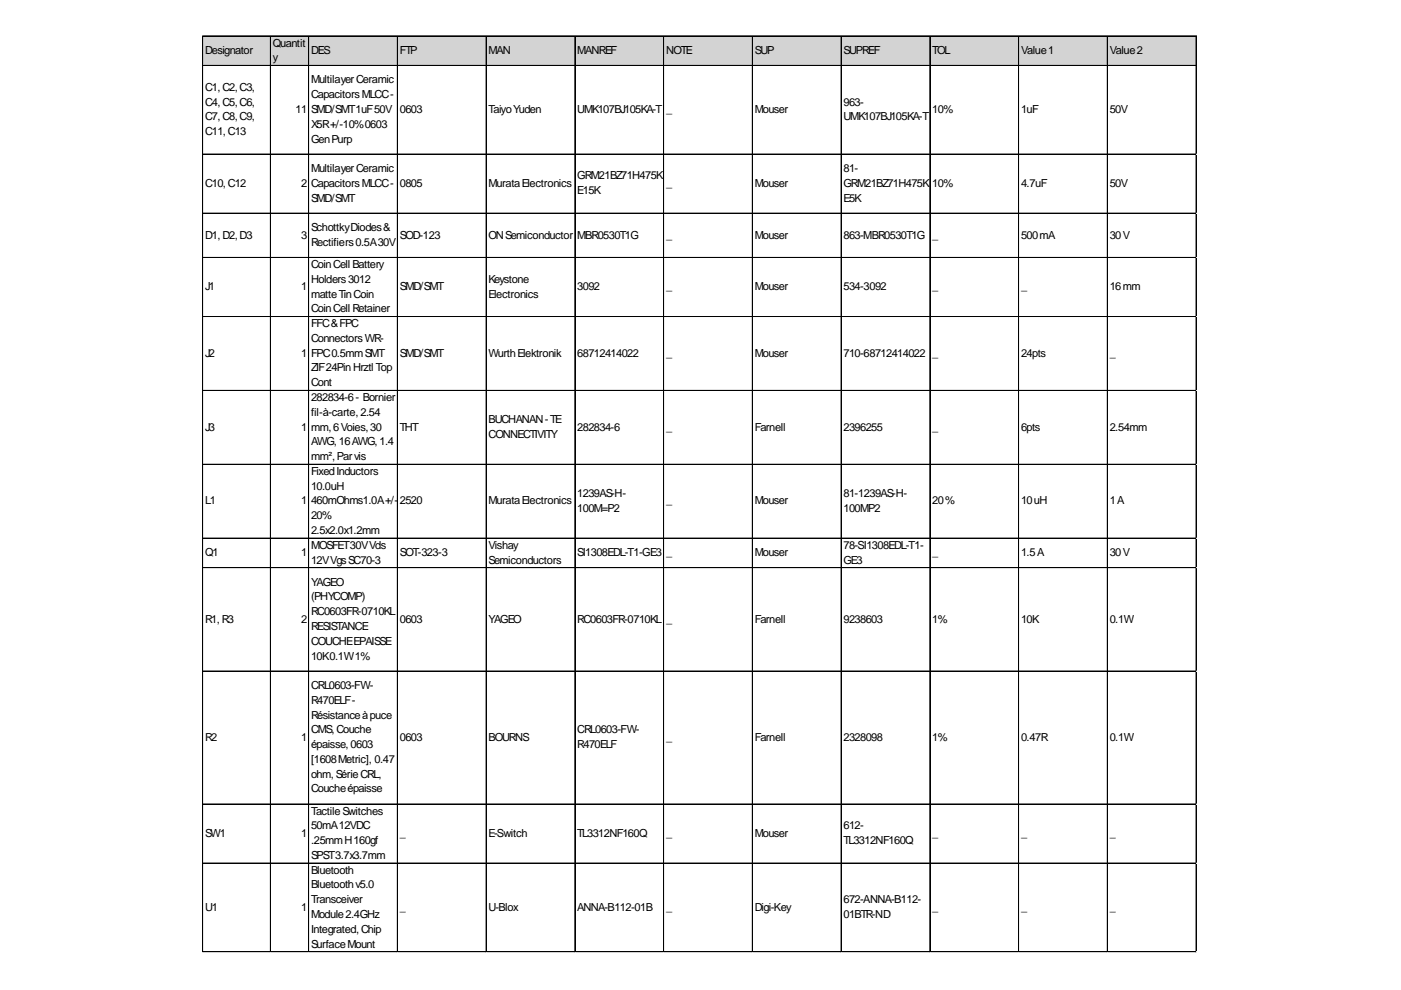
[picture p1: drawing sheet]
<svg xmlns="http://www.w3.org/2000/svg" width="297mm" height="210mm" viewBox="0 0 297 210" stroke-linecap="round" stroke-linejoin="round" font-family="sans-serif">
<defs><g id="words">
<g font-size="2.3">
<text x="43.5" y="11.4">Designator</text>
<text x="57.9" y="9.9">Quantit</text>
<text x="66" y="11.4">DES</text>
<text x="84.8" y="11.4">FTP</text>
<text x="103.6" y="11.4">MAN</text>
<text x="122.4" y="11.4">MANREF</text>
<text x="141.2" y="11.4">NOTE</text>
<text x="160" y="11.4">SUP</text>
<text x="178.8" y="11.4">SUPREF</text>
<text x="197.7" y="11.4">TOL</text>
<text x="216.5" y="11.4">Value1</text>
<text x="235.3" y="11.4">Value2</text>
<text x="57.9" y="13">y</text>
<text x="66" y="17.7">MultilayerCeramic</text>
<text x="43.5" y="19.3">C1,C2,C3,</text>
<text x="43.5" y="22.4">C4,C5,C6,</text>
<text x="62.7" y="24">11</text>
<text x="66" y="20.8">CapacitorsMLCC-</text>
<text x="66" y="24">SMD/SMT1uF50V</text>
<text x="84.8" y="24">0603</text>
<text x="103.6" y="24">TaiyoYuden</text>
<text x="122.4" y="24">UMK107BJ105KA-T</text>
<text x="141.2" y="24">_</text>
<text x="160" y="24">Mouser</text>
<text x="178.8" y="22.4">963-</text>
<text x="197.7" y="24">10%</text>
<text x="216.5" y="24">1uF</text>
<text x="235.3" y="24">50V</text>
<text x="43.5" y="25.5">C7,C8,C9,</text>
<text x="43.5" y="28.7">C11,C13</text>
<text x="66" y="27.1">X5R+/-10%0603</text>
<text x="178.8" y="25.5">UMK107BJ105KA-T</text>
<text x="66" y="30.2">GenPurp</text>
<text x="43.5" y="39.6">C10,C12</text>
<text x="63.9" y="39.6">2</text>
<text x="66" y="36.5">MultilayerCeramic</text>
<text x="66" y="39.6">CapacitorsMLCC-</text>
<text x="84.8" y="39.6">0805</text>
<text x="103.6" y="39.6">MurataElectronics</text>
<text x="122.4" y="38">GRM21BZ71H475K</text>
<text x="122.4" y="41.2">E15K</text>
<text x="141.2" y="39.6">_</text>
<text x="160" y="39.6">Mouser</text>
<text x="178.8" y="36.5">81-</text>
<text x="178.8" y="39.6">GRM21BZ71H475K</text>
<text x="197.7" y="39.6">10%</text>
<text x="216.5" y="39.6">4.7uF</text>
<text x="235.3" y="39.6">50V</text>
<text x="66" y="42.7">SMD/SMT</text>
<text x="178.8" y="42.7">E5K</text>
<text x="43.5" y="50.6">D1,D2,D3</text>
<text x="63.9" y="50.6">3</text>
<text x="66" y="49">SchottkyDiodes&amp;</text>
<text x="66" y="52.1">Rectifiers0.5A30V</text>
<text x="84.8" y="50.6">SOD-123</text>
<text x="103.6" y="50.6">ONSemiconductor</text>
<text x="122.4" y="50.6">MBR0530T1G</text>
<text x="141.2" y="50.6">_</text>
<text x="160" y="50.6">Mouser</text>
<text x="178.8" y="50.6">863-MBR0530T1G</text>
<text x="197.7" y="50.6">_</text>
<text x="216.5" y="50.6">500mA</text>
<text x="235.3" y="50.6">30V</text>
<text x="66" y="56.8">CoinCell Battery</text>
<text x="66" y="60">Holders3012</text>
<text x="103.6" y="60">Keystone</text>
<text x="43.5" y="61.5">J1</text>
<text x="63.9" y="61.5">1</text>
<text x="66" y="63.1">matteTinCoin</text>
<text x="84.8" y="61.5">SMD/SMT</text>
<text x="103.6" y="63.1">Electronics</text>
<text x="122.4" y="61.5">3092</text>
<text x="141.2" y="61.5">_</text>
<text x="160" y="61.5">Mouser</text>
<text x="178.8" y="61.5">534-3092</text>
<text x="197.7" y="61.5">_</text>
<text x="216.5" y="61.5">_</text>
<text x="235.3" y="61.5">16mm</text>
<text x="66" y="66.2">CoinCell Retainer</text>
<text x="66" y="69.4">FFC&amp;FPC</text>
<text x="43.5" y="75.6">J2</text>
<text x="63.9" y="75.6">1</text>
<text x="66" y="72.5">ConnectorsWR-</text>
<text x="66" y="75.6">FPC0.5mmSMT</text>
<text x="84.8" y="75.6">SMD/SMT</text>
<text x="103.6" y="75.6">WurthElektronik</text>
<text x="122.4" y="75.6">68712414022</text>
<text x="141.2" y="75.6">_</text>
<text x="160" y="75.6">Mouser</text>
<text x="178.8" y="75.6">710-68712414022</text>
<text x="197.7" y="75.6">_</text>
<text x="216.5" y="75.6">24pts</text>
<text x="235.3" y="75.6">_</text>
<text x="66" y="78.8">ZIF24PinHrztl Top</text>
<text x="66" y="81.9">Cont</text>
<text x="66" y="85">282834-6- Bornier</text>
<text x="66" y="88.2">fil-à-carte,2.54</text>
<text x="103.6" y="89.7">BUCHANAN-TE</text>
<text x="43.5" y="91.3">J3</text>
<text x="63.9" y="91.3">1</text>
<text x="66" y="91.3">mm,6Voies,30</text>
<text x="66" y="94.4">AWG,16AWG,1.4</text>
<text x="84.8" y="91.3">THT</text>
<text x="103.6" y="92.9">CONNECTIVITY</text>
<text x="122.4" y="91.3">282834-6</text>
<text x="141.2" y="91.3">_</text>
<text x="160" y="91.3">Farnell</text>
<text x="178.8" y="91.3">2396255</text>
<text x="197.7" y="91.3">_</text>
<text x="216.5" y="91.3">6pts</text>
<text x="235.3" y="91.3">2.54mm</text>
<text x="66" y="97.6">mm²,Parvis</text>
<text x="66" y="100.7">FixedInductors</text>
<text x="43.5" y="106.9">L1</text>
<text x="63.9" y="106.9">1</text>
<text x="66" y="103.8">10.0uH</text>
<text x="66" y="106.9">460mOhms1.0A+/-</text>
<text x="84.8" y="106.9">2520</text>
<text x="103.6" y="106.9">MurataElectronics</text>
<text x="122.4" y="105.4">1239AS-H-</text>
<text x="141.2" y="106.9">_</text>
<text x="160" y="106.9">Mouser</text>
<text x="178.8" y="105.4">81-1239AS-H-</text>
<text x="197.7" y="106.9">20%</text>
<text x="216.5" y="106.9">10uH</text>
<text x="235.3" y="106.9">1A</text>
<text x="66" y="110.1">20%</text>
<text x="66" y="113.2">2.5x2.0x1.2mm</text>
<text x="122.4" y="108.5">100M=P2</text>
<text x="178.8" y="108.5">100MP2</text>
<text x="43.5" y="117.9">Q1</text>
<text x="63.9" y="117.9">1</text>
<text x="66" y="116.3">MOSFET30VVds</text>
<text x="66" y="119.5">12VVgsSC70-3</text>
<text x="84.8" y="117.9">SOT-323-3</text>
<text x="103.6" y="116.3">Vishay</text>
<text x="103.6" y="119.5">Semiconductors</text>
<text x="122.4" y="117.9">SI1308EDL-T1-GE3</text>
<text x="141.2" y="117.9">_</text>
<text x="160" y="117.9">Mouser</text>
<text x="178.8" y="116.3">78-SI1308EDL-T1-</text>
<text x="178.8" y="119.5">GE3</text>
<text x="197.7" y="117.9">_</text>
<text x="216.5" y="117.9">1.5A</text>
<text x="235.3" y="117.9">30V</text>
<text x="66" y="124.2">YAGEO</text>
<text x="66" y="127.3">(PHYCOMP)</text>
<text x="66" y="130.4">RC0603FR-0710KL</text>
<text x="43.5" y="132">R1,R3</text>
<text x="63.9" y="132">2</text>
<text x="66" y="133.6">RESISTANCE</text>
<text x="66" y="136.7">COUCHEEPAISSE</text>
<text x="84.8" y="132">0603</text>
<text x="103.6" y="132">YAGEO</text>
<text x="122.4" y="132">RC0603FR-0710KL</text>
<text x="141.2" y="132">_</text>
<text x="160" y="132">Farnell</text>
<text x="178.8" y="132">9238603</text>
<text x="197.7" y="132">1%</text>
<text x="216.5" y="132">10K</text>
<text x="235.3" y="132">0.1W</text>
<text x="66" y="139.8">10K0.1W1%</text>
<text x="66" y="146.1">CRL0603-FW-</text>
<text x="66" y="149.2">R470ELF-</text>
<text x="66" y="152.4">Résistanceàpuce</text>
<text x="66" y="155.5">CMS,Couche</text>
<text x="122.4" y="155.5">CRL0603-FW-</text>
<text x="43.5" y="157.1">R2</text>
<text x="63.9" y="157.1">1</text>
<text x="66" y="158.6">épaisse,0603</text>
<text x="66" y="161.8">[1608Metric], 0.47</text>
<text x="84.8" y="157.1">0603</text>
<text x="103.6" y="157.1">BOURNS</text>
<text x="122.4" y="158.6">R470ELF</text>
<text x="141.2" y="157.1">_</text>
<text x="160" y="157.1">Farnell</text>
<text x="178.8" y="157.1">2328098</text>
<text x="197.7" y="157.1">1%</text>
<text x="216.5" y="157.1">0.47R</text>
<text x="235.3" y="157.1">0.1W</text>
<text x="66" y="164.9">ohm,SérieCRL,</text>
<text x="66" y="168">Coucheépaisse</text>
<text x="66" y="172.7">TactileSwitches</text>
<text x="43.5" y="177.4">SW1</text>
<text x="63.9" y="177.4">1</text>
<text x="66" y="175.8">50mA12VDC</text>
<text x="66" y="179">.25mmH160gf</text>
<text x="84.8" y="177.4">_</text>
<text x="103.6" y="177.4">E-Switch</text>
<text x="122.4" y="177.4">TL3312NF160Q</text>
<text x="141.2" y="177.4">_</text>
<text x="160" y="177.4">Mouser</text>
<text x="178.8" y="175.8">612-</text>
<text x="178.8" y="179">TL3312NF160Q</text>
<text x="197.7" y="177.4">_</text>
<text x="216.5" y="177.4">_</text>
<text x="235.3" y="177.4">_</text>
<text x="66" y="182.1">SPST3.7x3.7mm</text>
<text x="66" y="185.2">Bluetooth</text>
<text x="66" y="188.4">Bluetoothv5.0</text>
<text x="66" y="191.5">Transceiver</text>
<text x="178.8" y="191.5">672-ANNA-B112-</text>
<text x="43.5" y="193.1">U1</text>
<text x="63.9" y="193.1">1</text>
<text x="66" y="194.6">Module2.4GHz</text>
<text x="66" y="197.8">Integrated,Chip</text>
<text x="84.8" y="193.1">_</text>
<text x="103.6" y="193.1">U-Blox</text>
<text x="122.4" y="193.1">ANNA-B112-01B</text>
<text x="141.2" y="193.1">_</text>
<text x="160" y="193.1">Digi-Key</text>
<text x="178.8" y="194.6">01BTR-ND</text>
<text x="197.7" y="193.1">_</text>
<text x="216.5" y="193.1">_</text>
<text x="235.3" y="193.1">_</text>
<text x="66" y="200.9">SurfaceMount</text>
</g>
</g></defs>
<path d="M43 7.7h210.8v6.3h-210.8z" fill="#d3d3d3"/>
<g fill="none" stroke="#000" stroke-width=".21">
<path d="M43 7.6v194.3M43.1 7.6h210.6M43.1 7.7h210.6M43.1 13.9h210.6M57.3 7.7v194.2M57.4 7.7v194.2M65.4 7.7v194.2M65.5 7.7v194.2M84.2 7.7v194.2M84.3 7.7v194.2M103.1 7.7v194.2M121.9 7.7v194.2"/>
<path d="M140.7 7.7v194.2M140.8 7.7v194.2M159.5 7.7v194.2M159.6 7.7v194.2M178.3 7.7v194.2M178.4 7.7v194.2M197.1 7.7v194.2M197.2 7.7v194.2M216 7.7v194.2M234.8 7.7v194.2M253.6 7.7v194.2M43.1 32.7h210.6"/>
<path d="M43.1 45.2h210.6M43.1 45.3h210.6M43.1 54.6h210.6M43.1 67.1h210.6M43.1 67.2h210.6M43.1 82.8h210.6M43.1 98.4h210.6M43.1 98.5h210.6M43.1 114.1h210.6M43.1 114.2h210.6M43.1 120.4h210.6M43.1 142.3h210.6"/>
<path d="M43.1 170.5h210.6M43.1 183h210.6M43.1 183.1h210.6M43.1 201.8h210.6"/>
</g>
<path d="M43 201.9v.1" fill="none" stroke="#e0e0e0" stroke-width=".21"/>
<path d="M43 201.9l.1 .1z" fill="#e0e0e0"/>
<path d="M57.3 201.9v.1" fill="none" stroke="#e0e0e0" stroke-width=".21"/>
<path d="M57.3 201.9l.2 .1z" fill="#e0e0e0"/>
<path d="M65.4 201.9v.1" fill="none" stroke="#e0e0e0" stroke-width=".21"/>
<path d="M65.4 201.9l.2 .1z" fill="#e0e0e0"/>
<path d="M84.2 201.9v.1" fill="none" stroke="#e0e0e0" stroke-width=".21"/>
<path d="M84.2 201.9l.2 .1z" fill="#e0e0e0"/>
<path d="M103.1 201.9v.1" fill="none" stroke="#e0e0e0" stroke-width=".21"/>
<path d="M103.1 201.9l.1 .1z" fill="#e0e0e0"/>
<path d="M121.9 201.9v.1" fill="none" stroke="#e0e0e0" stroke-width=".21"/>
<path d="M121.9 201.9l.1 .1z" fill="#e0e0e0"/>
<path d="M140.7 201.9v.1" fill="none" stroke="#e0e0e0" stroke-width=".21"/>
<path d="M140.7 201.9l.1 .1z" fill="#e0e0e0"/>
<path d="M159.5 201.9v.1" fill="none" stroke="#e0e0e0" stroke-width=".21"/>
<path d="M159.5 201.9l.1 .1z" fill="#e0e0e0"/>
<path d="M178.3 201.9v.1" fill="none" stroke="#e0e0e0" stroke-width=".21"/>
<path d="M178.3 201.9l.2 .1z" fill="#e0e0e0"/>
<path d="M197.1 201.9v.1" fill="none" stroke="#e0e0e0" stroke-width=".21"/>
<path d="M197.1 201.9l.2 .1z" fill="#e0e0e0"/>
<path d="M216 201.9v.1" fill="none" stroke="#e0e0e0" stroke-width=".21"/>
<path d="M216 201.9l.1 .1z" fill="#e0e0e0"/>
<path d="M234.8 201.9v.1" fill="none" stroke="#e0e0e0" stroke-width=".21"/>
<path d="M234.8 201.9l.1 .1z" fill="#e0e0e0"/>
<path d="M253.6 201.9v.1" fill="none" stroke="#e0e0e0" stroke-width=".21"/>
<path d="M253.6 201.9l.1 .1z" fill="#e0e0e0"/>
<path d="M253.7 32.7h.1" fill="none" stroke="#e0e0e0" stroke-width=".21"/>
<path d="M253.7 32.7l.1 .1z" fill="#e0e0e0"/>
<path d="M253.7 45.2h.1" fill="none" stroke="#e0e0e0" stroke-width=".21"/>
<path d="M253.7 45.2l.1 .1z" fill="#e0e0e0"/>
<path d="M253.7 54.6h.1" fill="none" stroke="#e0e0e0" stroke-width=".21"/>
<path d="M253.7 54.6l.1 .1z" fill="#e0e0e0"/>
<path d="M253.7 67.1h.1" fill="none" stroke="#e0e0e0" stroke-width=".21"/>
<path d="M253.7 67.1l.1 .1z" fill="#e0e0e0"/>
<path d="M253.7 82.8h.1" fill="none" stroke="#e0e0e0" stroke-width=".21"/>
<path d="M253.7 82.8l.1 .1z" fill="#e0e0e0"/>
<path d="M253.7 98.4h.1" fill="none" stroke="#e0e0e0" stroke-width=".21"/>
<path d="M253.7 98.4l.1 .2z" fill="#e0e0e0"/>
<path d="M253.7 114.1h.1" fill="none" stroke="#e0e0e0" stroke-width=".21"/>
<path d="M253.7 114.1l.1 .1z" fill="#e0e0e0"/>
<path d="M253.7 120.4h.1" fill="none" stroke="#e0e0e0" stroke-width=".21"/>
<path d="M253.7 120.4l.1 .1z" fill="#e0e0e0"/>
<path d="M253.7 142.3h.1" fill="none" stroke="#e0e0e0" stroke-width=".21"/>
<path d="M253.7 142.3l.1 .1z" fill="#e0e0e0"/>
<path d="M253.7 170.5h.1" fill="none" stroke="#e0e0e0" stroke-width=".21"/>
<path d="M253.7 170.5l.1 .1z" fill="#e0e0e0"/>
<path d="M253.7 183h.1" fill="none" stroke="#e0e0e0" stroke-width=".21"/>
<path d="M253.7 183l.1 .1z" fill="#e0e0e0"/>
<path d="M253.7 201.8h.1" fill="none" stroke="#e0e0e0" stroke-width=".21"/>
<path d="M253.7 201.8l.1 .1z" fill="#e0e0e0"/>
<use href="#words"/>
</svg>
